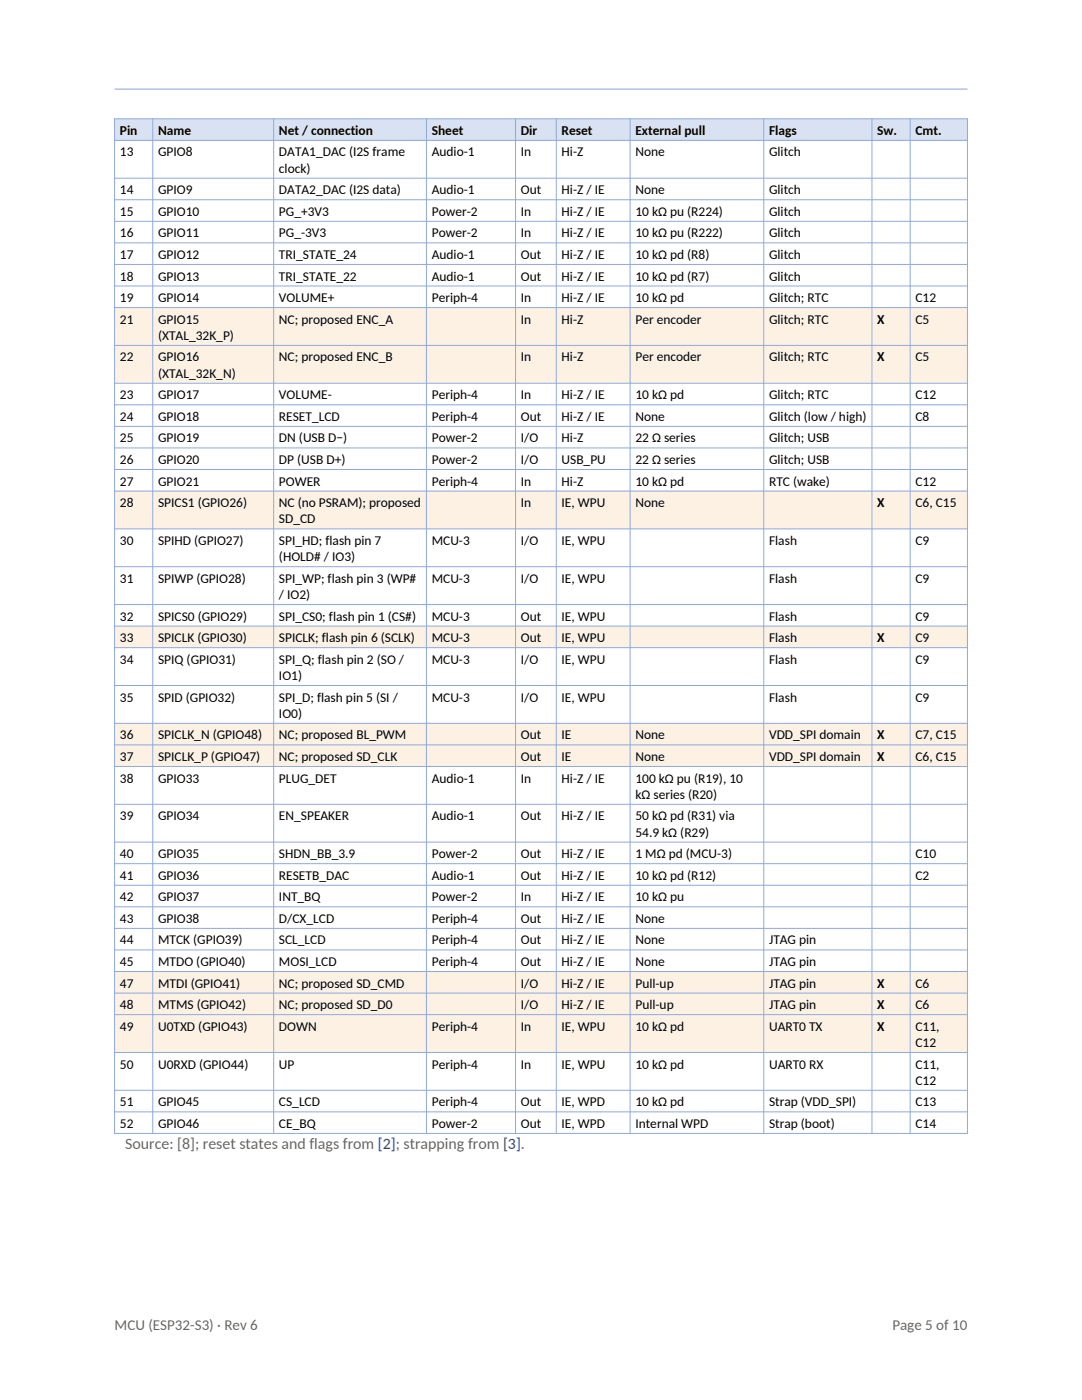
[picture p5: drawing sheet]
<svg xmlns="http://www.w3.org/2000/svg" width="216mm" height="279mm" viewBox="0 0 216 279" stroke-linecap="round" stroke-linejoin="round" font-family="sans-serif">
<defs><g id="words">
<text font-size="3.2" fill="#666" x="25" y="229.4">Source: [8]; reset states and flags from [2]; strapping from [3].</text>
<g font-size="3" fill="#666">
<text x="22.9" y="265.4">MCU (ESP32-S3) · Rev 6</text>
<text x="178.1" y="265.4">Page 5 of 10</text>
</g>
<g font-size="2.7">
<text x="23.9" y="26.9">Pin</text>
<text x="31.5" y="26.9">Name</text>
<text x="55.7" y="26.9">Net / connection</text>
<text x="86.1" y="26.9">Sheet</text>
<text x="103.9" y="26.9">Dir</text>
<text x="112.1" y="26.9">Reset</text>
<text x="126.8" y="26.9">External pull</text>
<text x="153.5" y="26.9">Flags</text>
<text x="175" y="26.9">Sw.</text>
<text x="182.7" y="26.9">Cmt.</text>
<text x="23.9" y="31.2">13</text>
<text x="31.5" y="31.2">GPIO8</text>
<text x="55.7" y="31.2">DATA1_DAC (I2S frame</text>
<text x="55.7" y="34.5">clock)</text>
<text x="86.1" y="31.2">Audio-1</text>
<text x="103.9" y="31.2">In</text>
<text x="112.1" y="31.2">Hi-Z</text>
<text x="126.8" y="31.2">None</text>
<text x="153.5" y="31.2">Glitch</text>
<text x="23.9" y="38.8">14</text>
<text x="31.5" y="38.8">GPIO9</text>
<text x="55.7" y="38.8">DATA2_DAC (I2S data)</text>
<text x="86.1" y="38.8">Audio-1</text>
<text x="103.9" y="38.8">Out</text>
<text x="112.1" y="38.8">Hi-Z / IE</text>
<text x="126.8" y="38.8">None</text>
<text x="153.5" y="38.8">Glitch</text>
<text x="23.9" y="43.1">15</text>
<text x="23.9" y="47.4">16</text>
<text x="31.5" y="43.1">GPIO10</text>
<text x="31.5" y="47.4">GPIO11</text>
<text x="55.7" y="43.1">PG_+3V3</text>
<text x="55.7" y="47.4">PG_-3V3</text>
<text x="86.1" y="43.1">Power-2</text>
<text x="86.1" y="47.4">Power-2</text>
<text x="103.9" y="43.1">In</text>
<text x="103.9" y="47.4">In</text>
<text x="112.1" y="43.1">Hi-Z / IE</text>
<text x="112.1" y="47.4">Hi-Z / IE</text>
<text x="126.8" y="43.1">10 kΩ pu (R224)</text>
<text x="126.8" y="47.4">10 kΩ pu (R222)</text>
<text x="153.5" y="43.1">Glitch</text>
<text x="153.5" y="47.4">Glitch</text>
<text x="23.9" y="51.7">17</text>
<text x="31.5" y="51.7">GPIO12</text>
<text x="55.7" y="51.7">TRI_STATE_24</text>
<text x="86.1" y="51.7">Audio-1</text>
<text x="103.9" y="51.7">Out</text>
<text x="112.1" y="51.7">Hi-Z / IE</text>
<text x="126.8" y="51.7">10 kΩ pd (R8)</text>
<text x="153.5" y="51.7">Glitch</text>
<text x="23.9" y="56">18</text>
<text x="31.5" y="56">GPIO13</text>
<text x="55.7" y="56">TRI_STATE_22</text>
<text x="86.1" y="56">Audio-1</text>
<text x="103.9" y="56">Out</text>
<text x="112.1" y="56">Hi-Z / IE</text>
<text x="126.8" y="56">10 kΩ pd (R7)</text>
<text x="153.5" y="56">Glitch</text>
<text x="23.9" y="60.3">19</text>
<text x="23.9" y="64.6">21</text>
<text x="31.5" y="60.3">GPIO14</text>
<text x="31.5" y="64.6">GPIO15</text>
<text x="55.7" y="60.3">VOLUME+</text>
<text x="55.7" y="64.6">NC; proposed ENC_A</text>
<text x="86.1" y="60.3">Periph-4</text>
<text x="103.9" y="60.3">In</text>
<text x="103.9" y="64.6">In</text>
<text x="112.1" y="60.3">Hi-Z / IE</text>
<text x="112.1" y="64.6">Hi-Z</text>
<text x="126.8" y="60.3">10 kΩ pd</text>
<text x="126.8" y="64.6">Per encoder</text>
<text x="153.5" y="60.3">Glitch; RTC</text>
<text x="153.5" y="64.6">Glitch; RTC</text>
<text x="175" y="64.6">X</text>
<text x="182.7" y="60.3">C12</text>
<text x="182.7" y="64.6">C5</text>
<text x="31.5" y="67.8">(XTAL_32K_P)</text>
<text x="23.9" y="72.1">22</text>
<text x="31.5" y="72.1">GPIO16</text>
<text x="31.5" y="75.4">(XTAL_32K_N)</text>
<text x="55.7" y="72.1">NC; proposed ENC_B</text>
<text x="103.9" y="72.1">In</text>
<text x="112.1" y="72.1">Hi-Z</text>
<text x="126.8" y="72.1">Per encoder</text>
<text x="153.5" y="72.1">Glitch; RTC</text>
<text x="175" y="72.1">X</text>
<text x="182.7" y="72.1">C5</text>
<text x="23.9" y="79.7">23</text>
<text x="23.9" y="84">24</text>
<text x="31.5" y="79.7">GPIO17</text>
<text x="31.5" y="84">GPIO18</text>
<text x="55.7" y="79.7">VOLUME-</text>
<text x="55.7" y="84">RESET_LCD</text>
<text x="86.1" y="79.7">Periph-4</text>
<text x="86.1" y="84">Periph-4</text>
<text x="103.9" y="79.7">In</text>
<text x="103.9" y="84">Out</text>
<text x="112.1" y="79.7">Hi-Z / IE</text>
<text x="112.1" y="84">Hi-Z / IE</text>
<text x="126.8" y="79.7">10 kΩ pd</text>
<text x="126.8" y="84">None</text>
<text x="153.5" y="79.7">Glitch; RTC</text>
<text x="153.5" y="84">Glitch (low / high)</text>
<text x="182.7" y="79.7">C12</text>
<text x="182.7" y="84">C8</text>
<text x="23.9" y="88.3">25</text>
<text x="31.5" y="88.3">GPIO19</text>
<text x="55.7" y="88.3">DN (USB D−)</text>
<text x="86.1" y="88.3">Power-2</text>
<text x="103.9" y="88.3">I/O</text>
<text x="112.1" y="88.3">Hi-Z</text>
<text x="126.8" y="88.3">22 Ω series</text>
<text x="153.5" y="88.3">Glitch; USB</text>
<text x="23.9" y="92.6">26</text>
<text x="31.5" y="92.6">GPIO20</text>
<text x="55.7" y="92.6">DP (USB D+)</text>
<text x="86.1" y="92.6">Power-2</text>
<text x="103.9" y="92.6">I/O</text>
<text x="112.1" y="92.6">USB_PU</text>
<text x="126.8" y="92.6">22 Ω series</text>
<text x="153.5" y="92.6">Glitch; USB</text>
<text x="23.9" y="96.9">27</text>
<text x="23.9" y="101.2">28</text>
<text x="31.5" y="96.9">GPIO21</text>
<text x="31.5" y="101.2">SPICS1 (GPIO26)</text>
<text x="55.7" y="96.9">POWER</text>
<text x="55.7" y="101.2">NC (no PSRAM); proposed</text>
<text x="86.1" y="96.9">Periph-4</text>
<text x="103.9" y="96.9">In</text>
<text x="103.9" y="101.2">In</text>
<text x="112.1" y="96.9">Hi-Z</text>
<text x="112.1" y="101.2">IE, WPU</text>
<text x="126.8" y="96.9">10 kΩ pd</text>
<text x="126.8" y="101.2">None</text>
<text x="153.5" y="96.9">RTC (wake)</text>
<text x="175" y="101.2">X</text>
<text x="182.7" y="96.9">C12</text>
<text x="182.7" y="101.2">C6, C15</text>
<text x="55.7" y="104.5">SD_CD</text>
<text x="23.9" y="108.8">30</text>
<text x="31.5" y="108.8">SPIHD (GPIO27)</text>
<text x="55.7" y="108.8">SPI_HD; flash pin 7</text>
<text x="55.7" y="112">(HOLD# / IO3)</text>
<text x="86.1" y="108.8">MCU-3</text>
<text x="103.9" y="108.8">I/O</text>
<text x="112.1" y="108.8">IE, WPU</text>
<text x="153.5" y="108.8">Flash</text>
<text x="182.7" y="108.8">C9</text>
<text x="23.9" y="116.3">31</text>
<text x="31.5" y="116.3">SPIWP (GPIO28)</text>
<text x="55.7" y="116.3">SPI_WP; flash pin 3 (WP#</text>
<text x="55.7" y="119.6">/ IO2)</text>
<text x="86.1" y="116.3">MCU-3</text>
<text x="103.9" y="116.3">I/O</text>
<text x="112.1" y="116.3">IE, WPU</text>
<text x="153.5" y="116.3">Flash</text>
<text x="182.7" y="116.3">C9</text>
<text x="23.9" y="123.9">32</text>
<text x="31.5" y="123.9">SPICS0 (GPIO29)</text>
<text x="55.7" y="123.9">SPI_CS0; flash pin 1 (CS#)</text>
<text x="86.1" y="123.9">MCU-3</text>
<text x="103.9" y="123.9">Out</text>
<text x="112.1" y="123.9">IE, WPU</text>
<text x="153.5" y="123.9">Flash</text>
<text x="182.7" y="123.9">C9</text>
<text x="23.9" y="128.2">33</text>
<text x="31.5" y="128.2">SPICLK (GPIO30)</text>
<text x="55.7" y="128.2">SPICLK; flash pin 6 (SCLK)</text>
<text x="86.1" y="128.2">MCU-3</text>
<text x="103.9" y="128.2">Out</text>
<text x="112.1" y="128.2">IE, WPU</text>
<text x="153.5" y="128.2">Flash</text>
<text x="175" y="128.2">X</text>
<text x="182.7" y="128.2">C9</text>
<text x="23.9" y="132.5">34</text>
<text x="31.5" y="132.5">SPIQ (GPIO31)</text>
<text x="55.7" y="132.5">SPI_Q; flash pin 2 (SO /</text>
<text x="55.7" y="135.7">IO1)</text>
<text x="86.1" y="132.5">MCU-3</text>
<text x="103.9" y="132.5">I/O</text>
<text x="112.1" y="132.5">IE, WPU</text>
<text x="153.5" y="132.5">Flash</text>
<text x="182.7" y="132.5">C9</text>
<text x="23.9" y="140">35</text>
<text x="31.5" y="140">SPID (GPIO32)</text>
<text x="55.7" y="140">SPI_D; flash pin 5 (SI /</text>
<text x="55.7" y="143.3">IO0)</text>
<text x="86.1" y="140">MCU-3</text>
<text x="103.9" y="140">I/O</text>
<text x="112.1" y="140">IE, WPU</text>
<text x="153.5" y="140">Flash</text>
<text x="182.7" y="140">C9</text>
<text x="23.9" y="147.6">36</text>
<text x="31.5" y="147.6">SPICLK_N (GPIO48)</text>
<text x="55.7" y="147.6">NC; proposed BL_PWM</text>
<text x="103.9" y="147.6">Out</text>
<text x="112.1" y="147.6">IE</text>
<text x="126.8" y="147.6">None</text>
<text x="153.5" y="147.6">VDD_SPI domain</text>
<text x="175" y="147.6">X</text>
<text x="182.7" y="147.6">C7, C15</text>
<text x="23.9" y="151.9">37</text>
<text x="31.5" y="151.9">SPICLK_P (GPIO47)</text>
<text x="55.7" y="151.9">NC; proposed SD_CLK</text>
<text x="103.9" y="151.9">Out</text>
<text x="112.1" y="151.9">IE</text>
<text x="126.8" y="151.9">None</text>
<text x="153.5" y="151.9">VDD_SPI domain</text>
<text x="175" y="151.9">X</text>
<text x="182.7" y="151.9">C6, C15</text>
<text x="23.9" y="156.2">38</text>
<text x="31.5" y="156.2">GPIO33</text>
<text x="55.7" y="156.2">PLUG_DET</text>
<text x="86.1" y="156.2">Audio-1</text>
<text x="103.9" y="156.2">In</text>
<text x="112.1" y="156.2">Hi-Z / IE</text>
<text x="126.8" y="156.2">100 kΩ pu (R19), 10</text>
<text x="126.8" y="159.4">kΩ series (R20)</text>
<text x="23.9" y="163.7">39</text>
<text x="31.5" y="163.7">GPIO34</text>
<text x="55.7" y="163.7">EN_SPEAKER</text>
<text x="86.1" y="163.7">Audio-1</text>
<text x="103.9" y="163.7">Out</text>
<text x="112.1" y="163.7">Hi-Z / IE</text>
<text x="126.8" y="163.7">50 kΩ pd (R31) via</text>
<text x="126.8" y="167">54.9 kΩ (R29)</text>
<text x="23.9" y="171.3">40</text>
<text x="31.5" y="171.3">GPIO35</text>
<text x="55.7" y="171.3">SHDN_BB_3.9</text>
<text x="86.1" y="171.3">Power-2</text>
<text x="103.9" y="171.3">Out</text>
<text x="112.1" y="171.3">Hi-Z / IE</text>
<text x="126.8" y="171.3">1 MΩ pd (MCU-3)</text>
<text x="182.7" y="171.3">C10</text>
<text x="23.9" y="175.6">41</text>
<text x="23.9" y="179.9">42</text>
<text x="31.5" y="175.6">GPIO36</text>
<text x="31.5" y="179.9">GPIO37</text>
<text x="55.7" y="175.6">RESETB_DAC</text>
<text x="55.7" y="179.9">INT_BQ</text>
<text x="86.1" y="175.6">Audio-1</text>
<text x="86.1" y="179.9">Power-2</text>
<text x="103.9" y="175.6">Out</text>
<text x="103.9" y="179.9">In</text>
<text x="112.1" y="175.6">Hi-Z / IE</text>
<text x="112.1" y="179.9">Hi-Z / IE</text>
<text x="126.8" y="175.6">10 kΩ pd (R12)</text>
<text x="126.8" y="179.9">10 kΩ pu</text>
<text x="182.7" y="175.6">C2</text>
<text x="23.9" y="184.2">43</text>
<text x="31.5" y="184.2">GPIO38</text>
<text x="55.7" y="184.2">D/CX_LCD</text>
<text x="86.1" y="184.2">Periph-4</text>
<text x="103.9" y="184.2">Out</text>
<text x="112.1" y="184.2">Hi-Z / IE</text>
<text x="126.8" y="184.2">None</text>
<text x="23.9" y="188.5">44</text>
<text x="31.5" y="188.5">MTCK (GPIO39)</text>
<text x="55.7" y="188.5">SCL_LCD</text>
<text x="86.1" y="188.5">Periph-4</text>
<text x="103.9" y="188.5">Out</text>
<text x="112.1" y="188.5">Hi-Z / IE</text>
<text x="126.8" y="188.5">None</text>
<text x="153.5" y="188.5">JTAG pin</text>
<text x="23.9" y="192.8">45</text>
<text x="23.9" y="197.1">47</text>
<text x="31.5" y="192.8">MTDO (GPIO40)</text>
<text x="31.5" y="197.1">MTDI (GPIO41)</text>
<text x="55.7" y="192.8">MOSI_LCD</text>
<text x="55.7" y="197.1">NC; proposed SD_CMD</text>
<text x="86.1" y="192.8">Periph-4</text>
<text x="103.9" y="192.8">Out</text>
<text x="103.9" y="197.1">I/O</text>
<text x="112.1" y="192.8">Hi-Z / IE</text>
<text x="112.1" y="197.1">Hi-Z / IE</text>
<text x="126.8" y="192.8">None</text>
<text x="126.8" y="197.1">Pull-up</text>
<text x="153.5" y="192.8">JTAG pin</text>
<text x="153.5" y="197.1">JTAG pin</text>
<text x="175" y="197.1">X</text>
<text x="182.7" y="197.1">C6</text>
<text x="23.9" y="201.4">48</text>
<text x="31.5" y="201.4">MTMS (GPIO42)</text>
<text x="55.7" y="201.4">NC; proposed SD_D0</text>
<text x="103.9" y="201.4">I/O</text>
<text x="112.1" y="201.4">Hi-Z / IE</text>
<text x="126.8" y="201.4">Pull-up</text>
<text x="153.5" y="201.4">JTAG pin</text>
<text x="175" y="201.4">X</text>
<text x="182.7" y="201.4">C6</text>
<text x="23.9" y="205.7">49</text>
<text x="31.5" y="205.7">U0TXD (GPIO43)</text>
<text x="55.7" y="205.7">DOWN</text>
<text x="86.1" y="205.7">Periph-4</text>
<text x="103.9" y="205.7">In</text>
<text x="112.1" y="205.7">IE, WPU</text>
<text x="126.8" y="205.7">10 kΩ pd</text>
<text x="153.5" y="205.7">UART0 TX</text>
<text x="175" y="205.7">X</text>
<text x="182.7" y="205.7">C11,</text>
<text x="182.7" y="209">C12</text>
<text x="23.9" y="213.3">50</text>
<text x="31.5" y="213.3">U0RXD (GPIO44)</text>
<text x="55.7" y="213.3">UP</text>
<text x="86.1" y="213.3">Periph-4</text>
<text x="103.9" y="213.3">In</text>
<text x="112.1" y="213.3">IE, WPU</text>
<text x="126.8" y="213.3">10 kΩ pd</text>
<text x="153.5" y="213.3">UART0 RX</text>
<text x="182.7" y="213.3">C11,</text>
<text x="23.9" y="220.8">51</text>
<text x="31.5" y="220.8">GPIO45</text>
<text x="55.7" y="220.8">CS_LCD</text>
<text x="86.1" y="220.8">Periph-4</text>
<text x="103.9" y="220.8">Out</text>
<text x="112.1" y="220.8">IE, WPD</text>
<text x="126.8" y="220.8">10 kΩ pd</text>
<text x="153.5" y="220.8">Strap (VDD_SPI)</text>
<text x="182.7" y="216.5">C12</text>
<text x="182.7" y="220.8">C13</text>
<text x="23.9" y="225.1">52</text>
<text x="31.5" y="225.1">GPIO46</text>
<text x="55.7" y="225.1">CE_BQ</text>
<text x="86.1" y="225.1">Power-2</text>
<text x="103.9" y="225.1">Out</text>
<text x="112.1" y="225.1">IE, WPD</text>
<text x="126.8" y="225.1">Internal WPD</text>
<text x="153.5" y="225.1">Strap (boot)</text>
<text x="182.7" y="225.1">C14</text>
</g>
</g></defs>
<path d="M22.9 23.7h170.1v4.3h-170.1z" fill-rule="evenodd" fill="#d9e2f3"/>
<g fill="#fdf1e4">
<path d="M22.9 61.4h170.1v7.5h-170.1z" fill-rule="evenodd"/>
<path d="M22.9 68.9h170.1v7.6h-170.1z" fill-rule="evenodd"/>
<path d="M22.9 98h170.1v7.6h-170.1z" fill-rule="evenodd"/>
<path d="M22.9 125h170.1v4.3h-170.1z" fill-rule="evenodd"/>
<path d="M22.9 144.4h170.1v4.3h-170.1z" fill-rule="evenodd"/>
<path d="M22.9 148.7h170.1v4.3h-170.1z" fill-rule="evenodd"/>
<path d="M22.9 193.9h170.1v4.3h-170.1z" fill-rule="evenodd"/>
<path d="M22.9 198.2h170.1v4.3h-170.1z" fill-rule="evenodd"/>
<path d="M22.9 202.5h170.1v7.5h-170.1z" fill-rule="evenodd"/>
</g>
<g fill="none" stroke="#8ea9db" stroke-width=".2">
<path d="M22.9 23.7h170.1v202.5h-170.1zM22.9 28h170.1M22.9 35.6h170.1M22.9 39.9h170.1M30.5 23.7v202.5M54.6 23.7v202.5M85.1 23.7v202.5M102.9 23.7v202.5M111 23.7v202.5M125.7 23.7v202.5M152.4 23.7v202.5M174 23.7v202.5"/>
<path d="M181.6 23.7v202.5M22.9 44.2h170.1M22.9 48.5h170.1M22.9 52.8h170.1M22.9 57.1h170.1M22.9 61.4h170.1M22.9 68.9h170.1M22.9 76.5h170.1M22.9 80.8h170.1M22.9 85.1h170.1M22.9 89.4h170.1M22.9 93.7h170.1"/>
<path d="M22.9 98h170.1M22.9 105.6h170.1M22.9 113.1h170.1M22.9 120.6h170.1M22.9 125h170.1M22.9 129.3h170.1M22.9 136.8h170.1M22.9 144.4h170.1M22.9 148.7h170.1M22.9 153h170.1M22.9 160.5h170.1M22.9 168.1h170.1"/>
<path d="M22.9 172.4h170.1M22.9 176.7h170.1M22.9 181h170.1M22.9 185.3h170.1M22.9 189.6h170.1M22.9 193.9h170.1M22.9 198.2h170.1M22.9 202.5h170.1M22.9 210h170.1M22.9 217.6h170.1M22.9 221.9h170.1"/>
</g>
<path d="M22.9 17.8h170.1" fill="none" stroke="#8ea9db" stroke-width=".21"/>
<use href="#words"/>
</svg>
